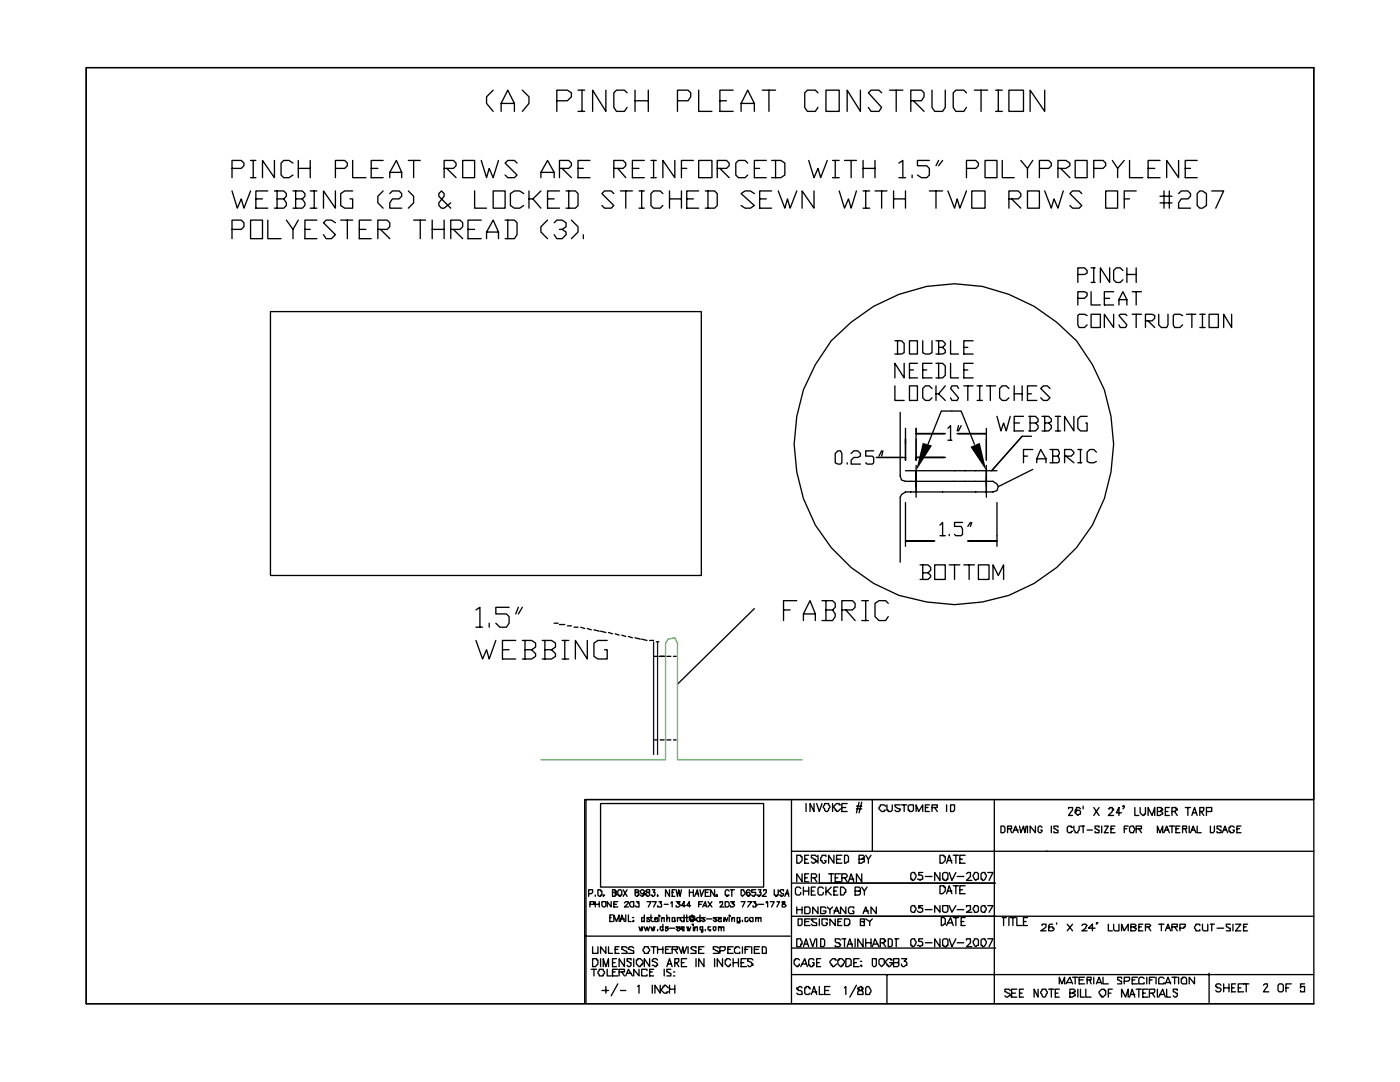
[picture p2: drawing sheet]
<svg xmlns="http://www.w3.org/2000/svg" width="279mm" height="216mm" viewBox="0 0 279 216" stroke-linecap="round" stroke-linejoin="round" font-family="sans-serif">
<path d="M107.9 151.6h24.9v-23.3l.5-.8 1.4-.2 .5 1v23.3h24.9" fill="none" stroke="#5cb85c" stroke-width=".26"/>
<g fill="none" stroke="#000" stroke-width=".26">
<path d="M17.2 13.5h245v146h-145.5v40.8h-99.5zM17.2 13.5h245v186.8h-245zM98.4 18l-1.3 1.3v1.3l1.3 1.6M104.2 18l1.4 1.3v1.3l-1.4 1.6M115.4 18h1.3M116.2 18v4.2M120.9 18v4.2l-2.6-4.2v4.2M125.1 18.5l-.5-.5h-1.6l-.5 .5v2.9l.5 .8h1.6l.5-.8M126.7 18v4.2M129.4 18v4.2M139.4 18v4.2h2.7M146.3 18h-2.6v4.2h2.6"/>
<path d="M152.1 18h2.7M153.5 18v4.2M163.2 18.5l-.5-.5h-1.6l-.5 .5v2.9l.5 .8h1.6l.5-.8M164.8 18h2.7v4.2h-2.7zM171.7 18v4.2l-2.6-4.2v4.2M175.9 18.5l-.5-.5h-1.6l-.5 .5 2.6 2.9-.5 .8h-1.6l-.5-.8M177.5 18h2.7M178.9 18v4.2M186 18v3.4l.5 .8h1.6l.5-.8v-3.4M192.9 18.5l-.5-.5h-1.6l-.6 .5v2.9l.6 .8h1.6l.5-.8M194.5 18h2.6M195.8 18v4.2"/>
<path d="M198.7 18h1.3M199.2 18v4.2M201.3 18h3v4.2h-3zM208.5 18v4.2l-2.9-4.2v4.2M46.3 33.6h1.9l.5-.5v-.6l-.5-.5h-1.9v3.5M46.3 38.1l1.1 3.4 .8-1.8 .5 1.8 1.3-3.4M50 32h1.1M50 35.5h1.1M50.5 32v3.5M51.1 39.7h1.3M53.4 38.1h-2.3v3.4h2.3M54.8 32v3.5l-2.4-3.5v3.5"/>
<path d="M54.8 38.1h1.8l.6 .5v.6l-.6 .5M55.3 39.7h1.3l.6 .8v.5l-.6 .5h-1.8M55.3 38.1v3.4M58.5 32.5l-.8-.5h-1.1l-.5 .5v2.4l.5 .6h1.1l.8-.6M58.5 38.1h1.8l.6 .5v.6l-.6 .5M59 39.7h1.3l.6 .8v.5l-.6 .5h-1.8M59 38.1v3.4M59.5 32v3.5M59.5 33.6h2.4M61.9 32v3.5M61.9 38.1h1.3M62.7 38.1v3.4"/>
<path d="M66.9 33.6h1.9l.5-.5v-.6l-.5-.5h-1.9v3.5M66.9 38.1v3.4l-2.3-3.4v3.4M70.4 32v3.5h2.6M70.4 38.1h-1.6l-.8 .5v2.4l.8 .5h1.6v-1.8h-.6M74.1 33.6h1.3M76.5 32h-2.4v3.5h2.4M76.5 38.1l-1.1 1.1v1.3l1.1 1M77.8 35.5v-1.1l1.3-2.4 1.1 2.4v1.1M77.8 38.6l.5-.5h1.3l.6 .5v.6l-.6 .5h-1.3l-.5 .8v1h2.4M77.8 34.4h2.4M81.5 38.1l1 1.1v1.3l-1 1M81.5 32h2.4"/>
<path d="M82.5 32v3.5M88.6 33.6h1.9l.5-.5v-.6l-.5-.5h-1.9v3.5M89.2 33.6l1.8 1.9M92.3 32h2.4v3.5h-2.4zM94.7 38.1v3.4h2.4M96 32l1.1 3.5 .5-1.9 .8 1.9 1.1-3.5M98.4 38.1h2.4v3.4h-2.4zM100 22.2v-1.6l1.3-2.6 1.4 2.6v1.6M100 20.6h2.7M103.2 32.5l-.5-.5h-1.4l-.5 .5 2.4 2.4-.5 .6h-1.4l-.5-.6M104.5 38.6l-.8-.5h-1l-.8 .5v2.4l.8 .5h1l.8-.5M105.6 38.1v3.4"/>
<path d="M106.4 39.7l1.5 1.8M107.9 35.5v-1.1l1.4-2.4 1.3 2.4v1.1M107.9 38.1l-1.5 1.6h-.8M107.9 34.4h2.7M109.3 39.7h1.3M111.1 20.1h2.1l.8-.8v-.8l-.8-.5h-2.1v4.2M111.7 33.6h1.8l.5-.5v-.6l-.5-.5h-1.8v3.5M111.7 38.1h-2.4v3.4h2.4M112.2 33.6l1.8 1.9M113 38.1h1.8l.6 .5v2.4l-.6 .5h-1.8M113.5 38.1v3.4M115.4 22.2h1.3"/>
<path d="M115.4 33.6h1M117.7 32h-2.3v3.5h2.3M122.5 33.6h1.9l.5-.5v-.6l-.5-.5h-1.9v3.5M122.5 38.6l-.5-.5h-1.3l-.6 .5 2.4 2.4-.5 .5h-1.3l-.6-.5M123.3 33.6l1.6 1.9M123.8 38.1h2.4M124.9 38.1v3.4M126.2 33.6h1.3M126.7 20.1h2.7M127.5 38.1h1.1M128.1 38.1v3.4M128.6 32h-2.4v3.5h2.4"/>
<path d="M129.9 32h1.1M129.9 35.5h1.1M130.4 32v3.5M132.3 38.6l-.5-.5h-1.4l-.5 .5v2.4l.5 .5h1.4l.5-.5M133.6 39.7h2.4M133.6 38.1v3.4M134.7 32v3.5l-2.4-3.5v3.5M135.2 20.1h2.1l.5-.8v-.8l-.5-.5h-2.1v4.2M136 33.6h1.1M136 38.1v3.4M137.1 39.7h1.3M138.4 32h-2.4v3.5"/>
<path d="M139.4 32h2.7v3.5h-2.7zM139.4 38.1h-2.3v3.4h2.3M140.8 38.1h1.8l.5 .5v2.4l-.5 .5h-1.8M141.3 38.1v3.4M143.1 33.6h1.9l.5-.5v-.6l-.5-.5h-1.9v3.5M143.7 20.1h1.3M143.7 33.6l1.8 1.9M147.9 22.2v-1.6l1.3-2.6 1.3 2.6v1.6M147.9 20.6h2.6M149.2 32.5l-.5-.5h-1.3l-.6 .5v2.4l.6 .6h1.3l.5-.6M150.5 38.6l-.7-.5h-1.1l-.8 .5 2.6 2.4-.7 .5h-1.1l-.8-.5M150.5 33.6h1.1"/>
<path d="M151.6 39.7h1.3M152.9 32h-2.4v3.5h2.4M154 32h1.8l.8 .5v2.4l-.8 .6h-1.8M154 38.1h-2.4v3.4h2.4M154.8 32v3.5M155.3 38.1l1.3 3.4 .6-1.8 .5 1.8 1.3-3.4M161.4 32l1.1 3.5 .7-1.9 .6 1.9 1.3-3.5M162.5 38.1v3.4l-2.4-3.4v3.4M166.2 32h1.3M166.2 35.5h1.3M166.7 32v3.5M167.5 38.1l1 3.4 .8-1.8 .6 1.8 1-3.4"/>
<path d="M168.5 32h2.4M169.9 32v3.5M172.2 33.6h2.4M172.2 32v3.5M172.2 38.1h1.4M172.8 38.1v3.4M174.6 32v3.5M174.6 38.1h2.4M175.9 38.1v3.4M178.3 39.7h2.4M178.3 38.1v3.4M179.4 32.5l.8-.5v3.5"/>
<path d="M179.4 35.5h1.3M180.7 38.1v3.4M181.8 20.1h2.1l.5-.8v-.8l-.5-.5h-2.1v4.2M182 34.9v.6M182.3 20.1l2.1 2.1M185.5 32h-2.4v1.1h1.8l.6 .5v1.3l-.6 .6h-1l-.8-.6M185.5 38.1h2.6M186.8 38.1v3.4M187.3 32l-.5 1.1M188.1 32l-.8 1.1M189.2 38.1l1.3 3.4 .5-1.8 .6 1.8 1.3-3.4M192.9 33.6h1.8l.6-.5v-.6l-.6-.5h-1.8v3.5"/>
<path d="M193.9 38.1h2.7v3.4h-2.7zM196.6 32h2.4v3.5h-2.4zM198.7 22.2h1.3M200 32v3.5h2.4M201.3 39.7h1.9l.5-.5v-.6l-.5-.5h-1.9v3.4M201.9 39.7l1.8 1.8M203.7 32l1.4 1.6v1.9M205.1 38.1h2.3v3.4h-2.3zM206.1 32l-1 1.6M207.4 33.6h1.9l.5-.5v-.6l-.5-.5h-1.9v3.5M208.5 38.1l1.3 3.4 .5-1.8 .8 1.8 1.1-3.4M211.1 33.6h1.6l.8-.5v-.6l-.8-.5h-1.6v3.5"/>
<path d="M211.7 33.6l1.8 1.9M214.6 32h2.4v3.5h-2.4zM215.9 38.6l-.5-.5h-1.4l-.5 .5 2.4 2.4-.5 .5h-1.4l-.5-.5M218.3 33.6h1.8l.6-.5v-.6l-.6-.5h-1.8v3.5M220.7 38.1h2.3v3.4h-2.3zM222 32l1 1.6v1.9M224.4 32l-1.4 1.6M224.4 39.7h1M225.4 32v3.5h2.7M226.7 38.1h-2.3v3.4M229.1 33.6h1.4M231.5 32h-2.4v3.5h2.4"/>
<path d="M231.5 39.2h2.4M232.3 38.1v3.4M233.4 38.1v3.4M235.2 32v3.5l-2.4-3.5v3.5M235.2 38.6l.5-.5h1.4l.5 .5v.6l-.5 .5h-1.4l-.5 .8v1h2.4M236.5 33.6h1.1M238.9 38.6l.5-.5h.6l.8 .5v2.4l-.8 .5h-.6l-.5-.5zM238.9 32h-2.4v3.5h2.4M241.8 38.1h2.4l-1.6 3.4M46.3 45.8h1.9l.5-.6v-.8l-.5-.5h-1.9v3.7M50 43.9h2.4v3.7h-2.4zM53.4 43.9v3.7h2.7"/>
<path d="M57.2 43.9l1.3 1.9v1.8M59.5 43.9l-1 1.9M60.9 45.8h1M61.9 41.5h1.3M63.2 43.9h-2.3v3.7h2.3M66.9 44.4l-.8-.5h-1l-.5 .5 2.3 2.4-.8 .8h-1l-.5-.8M68 43.9h2.4M69.3 43.9v3.7M71.7 45.8h1.3M74.1 43.9h-2.4v3.7h2.4M75.4 45.8h1.9l.5-.6v-.8l-.5-.5h-1.9v3.7M75.9 45.8l1.9 1.8"/>
<path d="M82.5 43.9h2.4M83.9 43.9v3.7M86.3 45.8h2.3M86.3 43.9v3.7M88.6 43.9v3.7M90 40.5l-1.4 1h-.5l-.5-.5v-.5l1-1.3v-.6l-.5-.5-.5 .5v.6l2.4 2.3M90 45.8h1.8l.5-.6v-.8l-.5-.5h-1.8v3.7M90.5 45.8l1.8 1.8M93.4 45.8h1.3M96 43.9h-2.6v3.7h2.6M97.1 47.6v-1.3l1.3-2.4 1.1 2.4v1.3M97.1 46.3h2.4"/>
<path d="M100.8 43.9h1.9l.5 .5v2.4l-.5 .8h-1.9M101.3 43.9v3.7M109.3 43.9l-1.4 1.3v1.1l1.4 1.3M110.6 44.4l.5-.5h1.1l.8 .5v.8l-.8 .6h-.5M112.2 45.8l.8 .5v.5l-.8 .8h-1.1l-.5-.8M114 43.9l1.4 1.3v1.1l-1.4 1.3M116.4 46.8v.8M127.5 41.5h1.1M172.2 41.5h1.4M215.1 54.8h1.3l.6-.3v-.5l-.6-.6h-1.3v3M215.1 59.5h1.3l.6-.5v-.5l-.6-.3h-1.3v2.7M217.8 58.2v2.7h1.8"/>
<path d="M217.8 53.4h.7M217.8 56.4h.7M218.3 53.4v3M220.4 59.5h1.1M221.5 53.4v3l-1.9-3v3M222.2 58.2h-1.8v2.7h1.8M223.3 59.8h1.6M224.1 54l-.5-.6h-.8l-.6 .6v1.8l.6 .6h.8l.5-.6M224.9 53.4v3M224.9 54.8h1.8M226 58.2h1.8M226.7 53.4v3"/>
<path d="M226.7 58.2v2.7M231.5 40.5h2.4M54 62.2h86v52.6h-86zM165.9 68a34 34 0 0 1 24.6-11.4 33.8 33.8 0 0 1 24.3 11.4 32.4 32.4 0 0 1-3.9 45.2 31 31 0 0 1-26 6.9 31.1 31.1 0 0 1-22.2-15.3 32.6 32.6 0 0 1 3.2-36.8zM178.6 68h1.3l.5 .5v1.9l-.5 .2h-1.3M178.6 77v2.9h1.8M179.1 68v2.6M180.4 72.5v2.9l-1.8-2.9v2.9M181.5 68h1.6v2.6h-1.6zM181.5 77h1.6v2.9h-1.6zM181.5 73.8h.8M183.1 72.5h-1.6v2.9h1.6"/>
<path d="M184.1 68v2.4l.6 .2h.8l.5-.2v-2.4M184.1 73.8h.8M186 72.5h-1.9v2.9h1.9M186 77.5l-.5-.5h-.8l-.6 .5v1.9l.6 .5h.8l.5-.5M186.8 68h1.3l.5 .5v.3l-.5 .5M186.8 72.5h1.3l.5 .5v1.9l-.5 .5h-1.3M186.8 77v2.9M187.3 69.3h.8l.5 .5v.6l-.5 .2h-1.3M187.3 68v2.6M187.3 72.5v2.9M187.3 78.6l1.3 1.3M188.6 77l-1.3 1.6h-.5"/>
<path d="M189.7 68v2.6h1.6M189.7 72.5v2.9h1.6M191.3 77.5l-.3-.5h-1l-.3 .5 1.6 1.9-.3 .5h-1l-.3-.5M192.4 69.3h.7M192.4 73.8h.7M192.4 77h1.8M193.1 77v2.9M194.2 68h-1.8v2.6h1.8M194.2 72.5h-1.8v2.9h1.8M195 77h1.1M195 79.9h1.1M195.5 77v2.9"/>
<path d="M196.8 77h1.9M197.6 77v2.9M201.3 77.5l-.5-.5h-.8l-.5 .5v1.9l.5 .5h.8l.5-.5M202.4 77v2.9M202.4 78.6h1.6M204 77v2.9M205.1 78.6h.7M206.9 77h-1.8v2.9h1.8M209.5 77.5l-.5-.5h-.8l-.5 .5 1.8 1.9-.5 .5h-.8l-.5-.5M217 63l-.6-.3h-1l-.3 .3v1.8l.3 .6h1l.6-.6M217.8 62.7h1.8v2.7h-1.8zM222.2 62.7v2.7l-1.8-2.7v2.7"/>
<path d="M223.3 60.9v-1.1l.8-1.6 .8 1.6v1.1M224.9 63l-.3-.3h-1l-.3 .3 1.6 1.8-.3 .6h-1l-.3-.6M226 62.7h1.8M226.7 62.7v2.7M228.6 64h1.3l.6-.5v-.5l-.6-.3h-1.3v2.7M229.1 64l1.4 1.4M231.2 62.7v2.1l.6 .6h1l.3-.6v-2.1M236 63l-.5-.3h-1.1l-.2 .3v1.8l.2 .6h1.1l.5-.6M236.8 62.7h1.9M237.9 62.7v2.7M239.4 62.7h1.1M239.4 65.4h1.1"/>
<path d="M240 62.7v2.7M241.3 62.7h1.9v2.7h-1.9zM245.8 62.7v2.7l-1.6-2.7v2.7M166.7 90.5l.5-.5h.5l.3 .5v1.8l-.3 .3h-.5l-.5-.3zM169.1 92.3v.3M169.9 90.5l.5-.5h.8l.5 .5v.5l-.5 .3h-.8l-.5 .5v.8h1.8M174.4 90h-1.6v1h1.3l.3 .3v1l-.3 .3h-1.1l-.2-.3M174.9 91.3h5.8M175.9 90l-.5 1M176.2 90l-.3 1M179.7 82.3v12.7l.2 .8 .8 .2h17.5l.8 .6 .2 .5-.2 .8-.8 .3h-17.5l-.8 .5-.2 .5v13M180.7 85.5v6.3v-4.2v1"/>
<path d="M180.7 93.9h18.3M182.8 86.5v5.3M182.8 91.3h5.8M182.8 86.5h5.8M182.8 85.5v1M182.8 87.6v4.2M182.8 92.9v6.3M185.2 88.6l2.7-6.6h3.9l2.7 6.6M188.4 91.3h-5.6v.5M189.2 85.5l.5-.6v2.9M189.2 87.8h.8M191 86.5h5.8"/>
<path d="M191.3 84.9l-.3 1.1M191.8 84.9l-.5 1.1M196.8 93.9v4.3M196.8 85.5v6.3v-4.2M196.8 92.9v6.3M199 83.1l.8 2.9 .5-1.6 .5 1.6 .8-2.9M202.4 84.4h1.1M204 87l-6.1 6.9 6.1-6.9h1.8M204.3 83.1h-1.9v2.9h1.9M204.3 91h.8M205.3 83.1h1.3l.6 .5v.5l-.6 .3M205.6 84.4h1l.6 .5v.6l-.6 .5h-1.3"/>
<path d="M205.6 83.1v2.9M206.1 89.7h-1.8v2.6M206.1 93.7l-6.9 3.4M206.9 92.3v-.8l.8-1.8 1.1 1.8v.8M206.9 91.5h1.9M208 83.1h1.3l.5 .5v.5l-.5 .3M208.5 84.4h.8l.5 .5v.6l-.5 .5h-1.3M208.5 83.1v2.9M209.5 89.7h1.6l.3 .5-.3 .8M210.1 91h1l.3 .5v.6l-.3 .2h-1.6M210.1 89.7v2.6M210.6 86h1.1"/>
<path d="M210.6 83.1h1.1M211.1 83.1v2.9M212.5 91h1.3l.5-.5v-.3l-.5-.5h-1.3v2.6M212.7 91l1.6 1.3M214.3 83.1v2.9l-1.8-2.9v2.9M215.1 89.7h.8M215.1 92.3h.8M215.6 89.7v2.6M217 83.1h-1.4l-.5 .5v1.9l.5 .5h1.4v-1.6h-.3M218.8 90.2l-.5-.5h-.8l-.5 .5v1.9l.5 .2h.8l.5-.2M159 119.9h-2.6v3.9M164 119.9h2.2l.5 .5v.8l-.5 .5"/>
<path d="M164.8 119.9v3.9M172 119.9h1.3M172.8 119.9v3.9M180.7 107.9h5.8M180.7 100.3v8.7M183.6 112.7h1.6l.5 .5v.6l-.5 .5M184.1 114.3h1.1l.5 .5v.3l-.5 .5h-1.6M184.1 112.7v2.9M186.5 112.7h2.1v2.9h-2.1zM187.6 104.8l.5-.6v2.7M187.6 106.9h1M189.4 112.7h2.2"/>
<path d="M189.4 106.6v.3M190.5 112.7v2.9M192.1 104.2h-1.6v.8h1.3l.3 .6v1l-.3 .3h-1l-.3-.3M192.4 112.7h2.1M193.1 107.9h5.9M193.4 112.7v2.9M193.7 104.2l-.6 .8M193.9 104.2l-.2 .8M195.3 112.7h2.1v2.9h-2.1zM198.2 115.6v-2.9l1 2.1 1.1-2.1v2.9M199 100.3v8.7M95 121.7l.8-.5v3.9"/>
<path d="M95 127.8l1.3 3.7 .8-1.9 .5 1.9 1.4-3.7M95 125.1h1.3M97.6 124.4v.7M100.3 129.6h1.3M101.6 121.2h-2.6v1.3h2.1l.5 .5v1.4l-.5 .7h-1.4l-.7-.7M102.9 127.8h-2.6v3.7h2.6M103.5 121.2l-.6 1.3M104.2 127.8h1.9l.8 .5v.8l-.8 .5M104.2 121.2l-.7 1.3M104.8 129.6h1.3l.8 .8v.6l-.8 .5h-1.9M104.8 127.8v3.7M108.2 127.8h1.9l.8 .5v.8l-.8 .5"/>
<path d="M108.7 129.6h1.4l.8 .8v.6l-.8 .5h-1.9M108.7 127.8v3.7M110.6 124.4h.8M111.7 124.6h1M112.2 127.8h1.3M112.2 131.5h1.3M112.7 127.8v3.7M113.2 124.9h.8M114.6 125.1h.8M115.9 125.1l.8 .3M117.2 127.8v3.7l-2.4-3.7v3.7M117.2 125.4l.8 .3"/>
<path d="M118.5 125.7l1.1 .2M119.9 125.9l1 .3M121.2 127.8h-1.9l-.8 .5v2.7l.8 .5h1.9v-1.9h-.5M121.4 126.2l.8 .3M122.8 126.5l.8 .2M124.1 126.7l.8 .3M125.4 127l.8 .3M126.7 127.3l1.1 .2M128.1 127.5l1 .3M129.6 127.8h.8M130.4 131h.8M131 128.1h.5"/>
<path d="M131.5 131h1.3M133.1 131h.8M134.4 131h.5M150.5 121.4l-15.3 15.1M156.4 121.7h1.3M160.3 123.8v-1.3l1.4-2.6 1 2.6v1.3M160.3 122.5h2.4M164.8 121.7h1.4l.5 .8v.5l-.5 .8h-2.2M168 121.7h2.1l.6-.5v-.8l-.6-.5h-2.1v3.9M168.8 121.7l1.9 2.1M172 123.8h1.3M177.3 120.4l-.6-.5h-1.3l-.8 .5v2.6l.8 .8h1.3l.6-.8"/>
<path d="M130.4 147.6h.8M131.8 147.6h.8M133.1 147.6h.8M134.4 147.6h.5M158 159.5v10.4h40.4v-10.4M174.1 159.5v10.4M262.2 159.5h-145.3v40.8M117.5 178.3h.5l.3-.2v-.6h-.8v1.4M118.8 178.6v.3zM118.8 179.9v1.1M119.3 177.5h.6v.3h.2v.8h-.2v.3h-.3l-.3-.3zM119.6 179.9v1.1"/>
<path d="M119.9 160.3h32.5v16.7h-32.5zM120.1 179.9h.8v.8l-.2 .3h-.3l-.3-.3zM120.4 178.6h.3l-.3 .3zM122 179.9v1.1l-.8-1.1v1.1M122.2 178.1h.8v-.3h-.2v-.3h-.6v1.4h.6v-.3h.2v-.3h-.2v-.2M123.3 177.8l.3-.3h.2l.3 .3v.8h-.3v.3h-.2v-.3h-.3zM123.3 179.9h-.8v1.1h.8M124.4 177.5l.7 1.4M125.1 177.5l-.7 1.4M126.7 177.5v.6h.6l.2 .2v.3h-.2v.3h-.3l-.3-.3v-.3l.8-.5-.2-.3zM127 179.9h.5l-.2 .3h.2v.8h-.5l-.3-.3M128.6 178.1l-.3 .2h-.2l-.3-.2v-.3l.3-.3h.2l.3 .3v.8h-.3v.3h-.2l-.3-.3"/>
<path d="M129.1 177.5l-.2 .3 .7 .5v.3l-.2 .3h-.3v-.3h-.2v-.3l.2-.2h.5v-.6zM129.1 179.9h.8l-.5 1.1M130.2 179.9h.8l-.6 1.1M130.2 177.5h.5l-.3 .6h.3v.5l-.3 .3h-.2v-.3h-.3M131.2 178.6v.3M131.5 179.9h.5l-.2 .3 .2 .2v.6h-.8v-.3M133.6 177.5v1.4l-.8-1.4v1.4M134.1 178.1h.3M134.7 177.5h-.6v1.4h.6M134.9 179.9h.8l-.5 .3h.3v.2h.2v.3l-.2 .3h-.6v-.3M134.9 177.5l.3 1.4 .3-1.4 .2 1.4 .3-1.4M137.6 177.5v1.4"/>
<path d="M137.6 178.1h.8M138.4 177.5v1.4M138.6 178.9l.6-1.4 .2 1.4M138.9 178.3h.5M139.7 177.5l.3 1.4 .5-1.4M140.2 179.9h-.8v1.1M140.8 178.1h.5M141.3 179.9l.8 1.1M141.6 177.5h-.8v1.4h.8M142.1 179.9l-.8 1.1M142.6 177.5v1.4l-.8-1.4v1.4M143.1 178.6v.3l-.2-.3h.2v.3h-.2"/>
<path d="M144.7 179.9h.6l.2 .3v.5l-.2 .3h-.6zM145.5 177.8l-.2-.3h-.3l-.3 .3v.8h.3v.3h.3v-.3h.2M145.8 179.9h.8l-.6 .3h.3v.2h.3v.3l-.3 .3h-.5v-.3M145.8 177.5h.8M146 177.5v1.4M147.9 177.5h.5v.3l.3 .3v.2l-.5 .6-.3-.3zM147.9 179.9h.8l-.5 1.1M149.2 179.9h.8l-.8 1.1M149.8 177.8l-.3-.3h-.3l-.2 .3v.8h.2v.3h.3v-.3h.3v-.3l-.3-.2h-.3l-.2 .2M150.3 179.9h.5l-.3 .3h.3v.2h.3v.3h-.3v.3h-.5v-.3M150.8 177.5h-.8v.6h.8v.5h-.3v.3h-.2l-.3-.3M151.3 177.5h.6l-.3 .6h.3v.5h-.3v.3h-.3v-.3h-.2"/>
<path d="M152.4 177.8v-.3h.5v.6l-.8 .8h.8M153.7 179.9h.8l-.5 1.1M154.5 177.5v1.1h.3v.3h.2v-.3h.3v-1.1M155 179.9h.6l-.6 1.1M156.1 179.9v.3h.3v.2h.2l.3 .3-.3 .3h-.5v-.6h.3l.2-.2v-.3zM156.4 177.8v-.3h-.6l-.2 .3 .5 .5h.3v.3l-.3 .3h-.3v-.3h-.2M156.6 178.9l.6-1.4 .2 1.4M156.9 178.3h.5M158 176.2h40.7M158 169.9v30.4M159 170.7h.8v.2h.3v.8l-.6 .5h-.5zM159.8 177.3l-.3-.3h-.5l-.2 .3v1l.2 .3h.5l.3-.3v-.2"/>
<path d="M160.1 174.4v1.5l-1.1-1.5v1.5M160.3 177.8h1.1M160.3 177v1.6M160.6 171.4h.5M160.6 175.2h.5M160.9 160.3v1.6M161.4 174.4h-.8v1.5h.8M161.4 170.7h-.8v1.5h.8M161.4 177v1.6M161.9 175.2h.8l.3-.3v-.3l-.3-.2h-.8v1.5M161.9 177.8h.6M162.5 160.3v1.6l-.8-1.6v1.6"/>
<path d="M162.5 175.2l.5 .7M162.7 177h-.8v1.6h.8M163 170.9l-.3-.2h-.8v.5h.3l.3 .2h.2v.3h.3v.3h-.3l-.2 .2h-.3l-.3-.2M163 160.3l.5 1.6 .5-1.6M163.2 170.7v1.5M163.5 174.4v1.5M164.3 177.3l-.3-.3h-.5l-.3 .3v1l.3 .3h.5l.3-.3v-.2M164.6 160.3h.8v.3l.2 .3v.2l-.5 .8h-.3l-.2-.2v-.3l-.3-.3zM164.8 170.9v-.2h-.8v.2l-.2 .3v.5h.2v.3l.3 .2h.3l.2-.2v-.3h-.2M164.8 177v1.6M165.1 177.8l.8 .8M165.4 174.4h1"/>
<path d="M165.9 174.4v1.5M165.9 177l-1.1 1.1M166.2 160.3v1.6M166.4 170.7v1.5l-1-1.5v1.5M166.4 177.8h.6M166.7 175.2h.5M167 171.4h.7M167.2 177h-.8v1.6h.8M167.7 177h.6l.5 .5v.6h-.3v.2l-.2 .3h-.6zM167.7 174.4h-1v1.5h1M167.7 160.6h-.2v-.3h-.5l-.6 .6v.2l.3 .3v.3h.3v.2h.2l.5-.5M168 175.2h.8l.3-.3v-.3l-.3-.2h-.8v1.5"/>
<path d="M168 170.7h-1v1.5h1M168 161.1h.8M168.5 170.7h.6l.2 .2v1.1h-.2l-.3 .2h-.3zM168.5 175.2l.6 .7M169.1 160.3h-1.1v1.6h1.1M169.3 175.9l.6-1.5 .5 1.5M169.6 175.4h.8M170.7 177.8h.7l.3-.3v-.2l-.3-.3h-.7v1.6h.7l.3-.3v-.5h-.3M170.9 160.9h1.1M170.9 161.4h1.1M171.4 171.4h.6l.2-.2h.3v-.3l-.3-.2h-.8v1.5h.6l.2-.2h.3v-.6h-.5M171.4 160.1l-.5 2.1"/>
<path d="M172 174.4v1.5l-1.1-1.5v1.5M172 177l.5 .8v.8M172 160.1l-.6 2.1M172.8 170.7l.5 .7v.8M173 177l-.5 .8M173.8 170.7l-.5 .7M176.7 160.9l-.2-.3h-.8v.3l-.3 .2v.3l.5 .5h.6v-.2h.2M177 160.6v1.1h.3v.2h.5l.3-.2v-1.1M179.7 160.6h-1.1v.3l.3 .2 .8 .3v.3l-.3 .2h-.5l-.3-.2M179.9 160.6h1.1M180.4 160.6v1.3M181.2 160.9l.3-.3h.8v1.1l-.3 .2h-.5v-.2h-.3z"/>
<path d="M181.8 174.4l.2-.3h.6v.3l.2 .2-.2 .8-.3 .3h-.3v-.3h-.2zM182.8 161.9v-1.3l.6 1.3 .7-1.3v1.3M184.1 174.1h-.7v.5h.5l.2 .3v.5h-.2l-.3 .3-.2-.3h-.3M184.7 174.9h1.3M184.7 161.1h.5M185.5 160.6h-.8v1.3h.8M186 161.1h1.1v-.5h-1.1v1.3M186.5 161.1l.6 .8M187.6 176.7h.8v.3h.2v.8l-.5 .5h-.5zM187.6 170.7h.8v.2h.2v.8l-.5 .5h-.5zM187.6 174.1v1.6l-1.1-1.6v1.6M188.1 174.4l.3-.3h.5l.3 .3v1h-.3v.3h-.5v-.3h-.3z"/>
<path d="M188.9 178.3l.5-1.6 .6 1.6M188.9 172.2l.5-1.5 .6 1.5M188.9 160.6v1.3M189.2 177.8h.8M189.2 171.7h.8M189.4 174.1l.6 1.6 .8-1.6M189.7 160.6h.8v1.1l-.3 .2h-.5zM190.2 176.7h1.1M190.2 170.7h1.1M190.8 170.7v1.5M190.8 176.7v1.6M191 174.9h1.4"/>
<path d="M191.6 177.5h.5M191.6 171.4h.5M192.6 176.7h-1v1.6h1M192.6 170.7h-1v1.5h1M192.9 174.4l.2-.3h.6v.8l-.8 .8h1M194.5 174.1h.5l.3 .3v1h-.3l-.3 .3-.5-.8zM195.8 174.4l.3-.3h.5v.3l.2 .2-.2 .8-.3 .3h-.2v-.3h-.3zM197.1 174.1h1.1l-.8 1.6M199.8 164.8h.5l.3 .3v.8l-.3 .3h-.5zM201.1 165.4h.8v-.6h-.8v1.4M201.6 165.4l.3 .8M202.1 166.2l.6-1.4 .5 1.4"/>
<path d="M202.4 165.6h.8M203.5 164.8l.2 1.4 .6-1.4 .2 1.4 .3-1.4M205.1 164.8v1.4M206.6 164.8v1.4l-1-1.4v1.4M208 165.1l-.3-.3h-.3l-.2 .3v.8l.2 .3h.3l.3-.3v-.3h-.3M209.8 164.8v1.4M211.1 165.1v-.3h-.8v.6l.8 .2v.6h-.8v-.3M213.3 161.4v-.3h.7v.6l-.7 1h.7M214 165.1h-.2v-.3h-.5l-.3 .3v.8l.3 .3h.5v-.3h.2M214.3 164.8v.8l.3 .3v.3h.5v-.3l.3-.3v-.8M215.6 161.4l-.2-.3h-.6v.3l-.2 .3v.5l.5 .5 .3-.2h.2v-.6l-.2-.2h-.6v.2l-.2 .3M215.6 164.8h.8"/>
<path d="M216.2 160.9v.5M216.2 164.8v1.4M217 165.6h1M218.3 161.1l1 1.6M219.3 165.1v-.3h-.8v.6l.8 .2v.6h-.8v-.3M219.3 161.1l-1 1.6M219.9 164.8v1.4M220.4 164.8h.8l-.8 1.4h.8M221.2 161.4h.3v-.3h.5v.3h.2v.3h-.2v.2l-.8 .8h1M221.7 165.4h.5M222.5 164.8h-.8v1.4h.8M223.8 162.2h-1l.5-1.1v1.6"/>
<path d="M224.4 160.9h-.3h.3v.2l-.3 .3M224.4 165.4h.5M225.2 164.8h-.8v1.4M225.4 165.1l.3-.3h.5v.3l.3 .3-.3 .8h-.5l-.3-.3zM226.5 161.1v1.6h.8M226.7 165.4h1.1v-.6h-1.1v1.4M227.3 165.4l.5 .8M227.5 161.1v1.1l.6 .5h.2v-.2h.3v-1.4M229.1 162.7v-1.6l.8 1.6 .6-1.6v1.6M231 166.2v-1.4l.5 1.4 .5-1.4v1.4M231 161.9h.5l.3-.2h.2v-.3h-.2v-.3h-.8v1.6h.5l.3-.2h.2v-.3l-.2-.3h-.3M232.3 166.2l.5-1.4 .6 1.4"/>
<path d="M232.6 165.6h.5M232.6 161.9h.5M233.4 161.1h-.8v1.6h.8M233.4 164.8h1M233.9 161.9h.5l.3-.2h.2v-.3h-.2v-.3h-.8v1.6M233.9 164.8v1.4M234.4 161.9l.5 .8M234.7 165.4h.5M235.5 164.8h-.8v1.4h.8M236 165.4h.8v-.6h-.8v1.4M236.5 165.4l.3 .8M236.5 161.1h1.1"/>
<path d="M237.1 161.1v1.6M237.3 164.8v1.4M237.6 166.2l.5-1.4 .6 1.4M237.9 162.7l.5-1.6 .5 1.6M237.9 165.6h.5M238.1 162.2h.6M238.9 164.8v1.4h.8M239.4 161.9h.6l.2-.2v-.6h-.8v1.6M239.7 161.9l.5 .8M240.8 161.9h1v-.8h-1v1.6M241.6 164.8v1.4h.5l.3-.3v-1.1M243.7 165.1v-.3h-.8v.6l.8 .2v.6h-.8v-.3"/>
<path d="M243.9 166.2l.6-1.4 .5 1.4M244.2 165.6h.5M246.3 165.1l-.2-.3h-.6v.3h-.2v.8h.2v.3h.6l.2-.3v-.3h-.2M246.9 165.4h.5M247.6 164.8h-.7v1.4h.7M262.2 169.9h-63.8v30.4M116.7 186.8h41M117.7 180.4h.8v-.5h-.8v1.1M118 193.4h1.1M118.3 191.3h.8v.3h.2v.8l-.5 .5h-.5zM118.3 188.9v1.3h1v-1.3M118.5 193.4v1.3"/>
<path d="M118.8 180.4h.8M119.6 193.4h.8v.3l.3 .2-.3 .8h-.8v-.2l-.3-.3zM119.9 191.3v1.6M120.1 197.6h1.3M120.4 192.9v-1.6l.5 1.6 .5-1.6v1.6M120.9 188.9v1.3l-1-1.3v1.3M120.9 196.8v1.4M121.2 193.4v1.3h.8M121.4 188.9v1.3h.8M121.7 183.1h.3M122.2 182.6h-.5v1.3h.5M122.2 193.9h.6"/>
<path d="M122.2 192.1h.6M122.5 183.9v-1.3l.5 1.3 .6-1.3v1.3M122.5 180.4h.5M122.8 189.4h.5M123 191.3h-.8v1.6h.8M123.3 193.4h-1.1v1.3h1.1M123.3 196.3l-1.3 2.4M123.6 193.9h1v-.5h-1v1.3M123.6 188.9h-.8v1.3h.8M123.8 183.9l.3-1.3 .5 1.3M123.8 197.6h1.1M123.8 183.4h.8"/>
<path d="M124.1 193.9l.5 .8M124.6 180.2l.3-.3h.5v.3l-.8 .8h.8M124.6 191.3v1.6l-1-1.6v1.6M124.9 194.7l.5-1.3 .8 1.3M124.9 182.6v1.3M125.1 189.2l-.2-.3h-.8v.5h.3l.7 .6v.2h-1M125.1 194.2h.8M125.4 182.6v1.3h.5M125.7 180.2l.2-.3h.6v1.1h-.6l-.2-.3zM125.9 191.6v-.3h-.8v.5l.8 .3v.5l-.2 .3h-.3l-.3-.3M126.2 183.1h.3zM126.2 183.9l.3-.3v.3z"/>
<path d="M126.5 189.2l-.3-.3h-.5l-.3 .3v.2l1.1 .3v.5h-1.1M126.5 191.3v1.6M127 191.6h.3v-.3h.5l.5 .5v.6h-.2v.2h-.3v.3h-.3l-.5-.5zM127.3 196.8l.2-.2v1.6M127.5 184.9l.3 .8 .3-.8v.8l.2-.8M127.5 193.4v1.3l-1-1.3v1.3M128.6 188.9h.8v.3l.2 .2-.2 .8h-.8v-.2l-.3-.3zM128.6 183.1h-.5v.8h.5v-.3M128.6 184.9l.3 .8 .2-.8 .3 .8 .2-.8M128.6 182.6v1.3M129.1 193.7v-.3h-1v1.3h1v-.2M129.6 183.1h-.5v.3h.3l.2 .2v.3h-.5v-.3"/>
<path d="M129.6 191.3v1.6l-1-1.6v1.6M129.6 193.9h.6M129.9 182.6v1l.3 .3h.2M129.9 184.9l.3 .8 .2-.8v.8l.3-.8M129.9 183.1h.3M129.9 188.9h1.1M130.2 196.6v1.6M130.4 193.4h-.8v1.3h.8M130.4 188.9v1.3M130.7 183.4h.5v-.3h-.5v.8h.5v-.3M131.2 185.5v.2zM131.2 191.6l-.2-.3h-.6l-.2 .3v.2l.8 .3 .2 .3v.2h-.2v.3l-.8-.3"/>
<path d="M131.2 189.4h1.1M131.2 188.9v1.3M131.5 182.6l.3 .2h-.3zM131.5 183.1v.8M131.8 196.6v1.6l-1.1-1.6v1.6M132 183.4l.3-.3h.3v.8M132 183.1v.8M132.3 184.9h-.5v.6l.2 .2 .3-.2M132.3 184.4v1.3M132.3 188.9v1.3M132.6 180.4h.7M132.6 193.4v1.3"/>
<path d="M132.8 189.4h.5M133.1 183.4l.2-.3h.3v.8M133.1 192.9l.5-1.6 .5 1.6M133.1 182.6v1.3M133.3 197.1l-.5-.5h-.2v.2h-.3v.3l-.3 .3v.2l.6 .6h.5v-.3h.2M133.3 184.9h-.5v.3h.5v.3l-.2 .2h-.3v-.2M133.3 192.4h.6M133.6 196.6v1.6M133.6 197.4h1.1M133.6 185.2h1.1M133.9 180.2l.2-.3v1.1M133.9 193.4h-.8v.5l.8 .3v.5h-.8"/>
<path d="M133.9 188.9h-1.1v1.3h1.1M134.1 189.4h1.1v-.5h-1.1v1.3M134.4 193.9h.3zM134.4 194.7h.3zM134.7 183.6v.3h-.6v-.8h.6v.8M134.7 192.1h.5l.3-.3v-.5h-.8v1.6M134.7 196.6v1.6M134.7 189.4l.5 .8M134.9 192.1l.6 .8M135.2 183.4v-.3v.8M135.2 183.1h.5M135.5 188.9l.5 1.3 .3-1.3 .2 1.3 .6-1.3"/>
<path d="M135.7 184.9h-.8l.3 .3h.5v.3l-.2 .2h-.3v-.2h-.3M136 185.2h.5v-.3h-.5v.6h.3v.2h.2v-.2M136 192.1h.5M136.5 183.1h-.5l-.3 .3v.2h.3v.3h.5v-.3M136.5 182.6v1.3M136.8 180.7h-.8l.5-.8v1.1M136.8 183.1h.5M137.1 182.6v1.3h.2M137.1 184.9l.2 .8v-.8l.3 .8 .2-.8M137.1 191.3h-1.1v1.6h1.1M137.3 188.9v1.3M137.8 180.7h-.7l.5-.8v1.1"/>
<path d="M138.1 184.4h.3v.3zM138.4 183.1l-.3-.3-.3 .3v.5h.6v-.2M138.4 182.8v.8h.2v-.8h-.2l-.3-.2-.3 .2h-.2v.8h.2v.3h.6v-.3h.2M138.4 184.9v.8M138.6 185.2l.3-.3h.3v.8M138.6 184.9v.8M138.9 189.2v-.3h-.8l-.3 .3 .8 .5h.3v.5h-1.1M138.9 191.3v1.6M139.4 180.4h.6M139.4 189.4h.6M139.7 183.1h-.5l-.3 .3v.2h.3v.3h.5v-.3M139.7 182.6v1.3"/>
<path d="M140.2 181l.6-1.1 .2 1.1M140.2 185.5v.2h-.2v-.2h-.3v-.6h.5v1.1h-.2M140.5 191.3v1.6l-1.1-1.6v1.6M140.5 188.9h-1.1v1.3h1.1M140.5 180.7h.5M140.8 185.5v.2zM140.8 183.1h-.8l.2 .3h.3v.2h.3l-.3 .3h-.3l-.2-.3M141 183.4h1.1M141.8 184.9h-.5v.6h.3v.2h.2v-.2M142.3 184.9h.6v.6l-.3 .2-.3-.2zM142.6 191.3v1.6M143.1 183.1h-.8l.3 .3h.3v.2h.2l-.2 .3h-.3l-.3-.3"/>
<path d="M143.4 183.4h.5v-.3h-.5v.8h.5v-.3M143.4 185.2v-.3v.8M143.4 184.9h.5v.8M143.4 189.2l-.3-.3h-.8v.5h.3l.8 .6v.2h-1.1M143.7 180.2v-.3h.5v.5l-.5 .6h.8M143.7 189.7h.8l.2-.3v-.5h-1v1.3M143.9 185.2l.3-.3h.3v.8M144.2 191.3v1.6l-1.1-1.6v1.6M144.5 183.1v.8l.2-.8 .3 .8 .3-.8M145.3 189.4h.5M145.5 182.6l.3 .2h-.3zM145.5 183.1v.8"/>
<path d="M145.8 191.6l-.3-.3h-.5v.3h-.3v.8l.6 .5h.2v-.3h.3v-.2M146 183.4l.3-.3h.3v.8M146 183.1v.8M146.3 188.9h-1v1.3h1M146.3 192.1h1.1M146.3 191.3v1.6M147.4 191.3v1.6M147.6 183.6v.3h-.5v-.8h.5v1h-.5M147.6 189.2l-.2-.3h-.6v.3h-.2v.8l.2 .2h.8v-.2M147.9 192.1h.5M148.2 183.6v.3zM148.2 188.9v1.3"/>
<path d="M148.7 189.4h.5M149 191.3h-1.1v1.6h1.1M149.2 183.1h-.5v.8h.5v-.3M149.5 183.4l.3-.3h.5v.8h-.5v-.3h-.3zM149.8 188.9h-1.1v1.3M150 188.9v1.3M150.3 191.6l-.3-.3h-.8v.5l.8 .3v.3h.3v.2h-.3l-.2 .3h-.3l-.3-.3M150.5 189.4h.8M150.8 183.4v-.3v.8M150.8 183.1h.5v.8M151.3 183.4l.3-.3h.3v.8M151.3 180.4h1.1"/>
<path d="M151.6 188.9h-1.1v1.3h1.1M152.1 188.9h.6l.2 .3v1h-.8zM152.9 180.2v-.3h.3v1.1M158 189.2h40.7M158 182.8h104.2M158 194.5h104.2M159 187.3h.8v.3l.3 .3v.5h-.3v.5h-.8zM159 181.5h1.1M159 181v1.3M159.3 183.4h.8v1l-.3 .3h-.5zM159.5 191.6l-.2-.3h-.5v.3h-.3v.8l.5 .5h.3v-.3h.2v-.2M159.8 192.9l.8-1.6 .5 1.6"/>
<path d="M160.1 197.1l-.3-.3-.8 .3v.3h.3v.2h.5l.3 .3v.5h-.8l-.3-.2M160.1 181v1.3M160.1 192.4h.8M160.3 188.9l.6-1.6 .5 1.6M160.6 181h.8l.3 .2v.8l-.3 .3h-.8zM160.6 183.9h.8M160.6 188.4h.5M161.7 183.4h-1.1v1.3h1.1M161.7 187.3l.5 1.6 .5-1.6M161.7 197.4v-.3h-.3v-.3h-.5v.3h-.3v1.1l.3 .2h.5l.3-.2M161.9 198.4l.6-1.6 .5 1.6M162.2 197.9h.8"/>
<path d="M162.5 191.6l-.3-.3h-.5l-.3 .3v1h.3v.3h.5v-.3h.3v-.5h-.3M163 183.4h-1.1v.2h.3v.3l.8 .2v.6h-.8l-.3-.3M163 187.3v1.6M163 192.1h.5M163.2 181v1.3l-1-1.3v1.3M163.5 196.8v1.6h.8M163.5 183.4v1.3M163.8 187.3h.5l.3 .3v1l-.3 .3h-.5zM163.8 191.3h-.8v1.6h.8M164.6 197.6h.8M164.8 181.2l-.2-.2h-.8v1.3h.8l.2-.3v-.2h-.5M165.1 183.6v-.2h-1.1v1l.3 .3h.5l.3-.3v-.3h-.3"/>
<path d="M165.1 181l.5 .5v.8M165.6 196.8h-1v1.6h1M166.2 181l-.6 .5M166.4 182.3l.6-1.3 .5 1.3M166.4 181.8h.8M166.7 183.4v1.3l-1.1-1.3v1.3M167 191.6h-.3v-.3h-.5l-.6 .5 .3 .8h.3v.3h.2l.6-.5M167.2 191.6h.3v-.3h.5l.5 .5v.3l-.2 .3v.2h-.3v.3h-.3l-.5-.5zM167.2 183.9h.5M167.7 187.6l-.2-.3h-.8v.6l.3 .2h.5v.3h.2v.2l-.2 .3h-.8v-.3M168 183.4h-.8v1.3h.8M168 187.3h.8"/>
<path d="M168.5 183.4h.8l.3 .2v.8h-.3v.3h-.8zM168.5 197.1l.3-.3v1.6M168.5 187.3v1.6M168.8 191.3h.8l.3 .3v1h-.3l-.3 .3h-.5zM168.8 181v1.3l-1.1-1.3v1.3M169.1 188.9l.5-1.6 .5 1.6M169.3 188.4h.8M170.4 181.2v-.2h-.8l-.3 .2v.8l.3 .3h.8v-.5h-.3M170.4 192.1h.5M170.7 187.3v1.6M170.9 196.6l-1.3 2.4M171.2 197.1v.3h.2v.2h.6l.2 .3v.5h-1v-.5l.2-.3h.6v-.2h.2v-.3h-.2v-.3z"/>
<path d="M171.4 191.3h-1v1.6h1M171.7 191.8h.3zM171.7 192.6h.3v.3zM171.7 183.9h.8v-.5h-.8v1.3h.8v-.6l-.3-.2M172.2 187.3v1.6l-1-1.6v1.6M172.2 182.3l.6-1.3 .5 1.3M172.5 181.8h.8M172.8 183.4l.8 .5v.8M172.8 187.3v1.6M172.8 188.1h1M173 196.8h.3l.5 .8-.2 .8h-.8v-1.3zM173.8 187.3v1.6"/>
<path d="M174.1 191.3h.8v1.3l-.3 .3h-.2l-.3-.3zM174.1 188.9l.5-1.6 .8 1.6M174.1 183.4l-.5 .5M174.4 188.4h.8M174.9 181v1.3l-1.1-1.3v1.3M175.4 191.6a.66 .66 0 0 1 1.1 0v.8l-.6 .5-.5-.5zM175.7 188.1h.8v-.2h.2v-.3h-.2v-.3h-.8v1.6M176.2 188.1l.5 .8M177 194.5v5.8M177.3 187.3h.5l.3 .3v1l-.3 .3h-.5zM178.1 191.6h-.3v-.3h-.5l-.6 .5 .3 .8h.3v.3h.2l.6-.5v-.3h-.6M178.3 192.1h.8l.3-.3v-.5h-1.1v1.6h.8l.3-.3v-.5h-.3"/>
<path d="M178.6 187.3h.8M178.9 187.3v1.6M179.9 191.3h1.1l-.6 .5h.3l.3 .3v.5l-.8 .3-.3-.3v-.2M181.8 187.6l.2-.3h.6v.3l.2 .3-.2 .7-.3 .3h-.3v-.3h-.2zM181.8 181l.2-.3h.6v.3l.2 .2-.2 .8h-.6l-.2-.2zM184.1 187.3h-.7v.6h.5l.2 .2v.5h-.2l-.3 .3-.2-.3h-.3M184.1 180.7h-.7v.5l.2-.2 .3 .2h.2v.6l-.2 .2h-.5l-.3-.2M184.7 188.1h1.3M184.7 181.5h1.3M187.6 187.3v1.6l-1.1-1.6v1.6M187.6 180.7v1.3l-1.1-1.3v1.3M187.9 183.1h.5l.2 .3v1h-.2l-.3 .3h-.2z"/>
<path d="M188.1 187.6l.3-.3h.5l.3 .3v1h-.3v.3h-.5v-.3h-.3zM188.1 180.7h1.1v1.1l-.3 .2h-.5l-.3-.2zM188.9 184.7l.8-1.6 .5 1.6M189.2 184.1h.8M189.4 187.3l.6 1.6 .8-1.6M189.4 180.7l.6 1.3 .8-1.3M190.2 183.1h1.1M190.8 183.1v1.6M191 188.1h1.4M191 181.5h1.4M191.8 183.9h.6M192.6 183.1h-.8v1.6h.8"/>
<path d="M192.9 187.6v-.3h.8v.8l-.8 .8h1M192.9 181v-.3h.8v.8l-.8 .5h1M194.5 187.3h.5l.3 .3v1h-.3l-.3 .3-.5-.8zM194.5 180.7h.5l.3 .3v.8l-.3 .2h-.5v-.2l-.3-.3zM195.8 187.6l.3-.3h.5v.3l.2 .3-.2 .7-.3 .3h-.2v-.3h-.3zM195.8 181l.3-.3h.5v.3l.2 .2-.2 .8h-.5l-.3-.2zM197.1 187.3h1.1l-.8 1.6M197.1 180.7h1.1l-.8 1.3M200 183.1h.8M200.3 183.1v1.6M201.3 183.1v1.6M201.6 197.6l-.3-.2h-.7v.5h.2l.8 .5v.3h-.3l-.2 .3h-.3l-.2-.3"/>
<path d="M201.6 183.1h1.1M201.9 198.2h.8M202.1 183.1v1.6M202.9 197.4h-1v1.6h1M202.9 183.1v1.6h1.1M203.5 198.2h.5M204.3 197.4h-.8v1.6h.8M204.3 183.9h.5M205.1 183.1h-.8v1.6h.8M207.2 197.4v1.6l-.8-1.6v1.6M208 197.4h.8v.2l.2 .3v.3l-.5 .8h-.3l-.2-.3v-.3l-.3-.2zM208 184.7v-.3h.8v.5l-1.1 .8h1.1"/>
<path d="M209.3 197.4h1M209.8 197.4v1.6M210.1 184.4h-.6l-.2 .3v1h.8l.2-.2v-.3h-.2v-.3h-.6l-.2 .3M210.6 198.2h.5M210.9 184.1v.3M211.4 197.4h-.8v1.6h.8M211.4 196.3v-1.3l.5 1.3 .6-1.3v1.3M212.7 196.3l.8-1.3 .5 1.3M213 196.1h.8M213 184.4l1 1.3M213.5 198.2h.5l.3-.3h.3v-.3l-.3-.2h-.8v1.6h.5l.3-.3h.3v-.3l-.3-.2h-.3M214 195h1.1"/>
<path d="M214 184.4l-1 1.3M214.6 195v1.3M215.1 197.4v1.6M215.4 195.5h.8M215.6 197.4v1.6h.8M215.9 184.7l.3-.3h.5l.3 .3-.3 .2v.3l-.8 .5h1.1M216.4 195h-1v1.3h1M216.7 197.4v1.6h1.1M217 195.5h.8v-.5h-.8v1.3M217.5 195.5l.3 .8M218.3 195v1.3M218.5 185.2h-1.3l.8-.8v1.3"/>
<path d="M218.8 196.3l.5-1.3 .6 1.3M219.1 184.1h-.3h.3l-.3 .3M219.1 196.1h.5M219.3 197.9l.6-.5h.5v.2h.3v.8l-.6 .6h-.2v-.3h-.3v-.3l-.3-.2zM220.1 195v1.3h1.1M221.2 184.4v1.3h.8M221.2 198.2h.5M222 197.4h-.8v1.6M222.2 184.4v1.1l.3 .2h.8v-1.3M223.8 199v-1.6l.8 1.6 .6-1.6v1.6M223.8 195.3v-.3h-.8v.5l.8 .3v.5h-.8M223.8 185.7v-1.3l.6 1.3 .8-1.3v1.3"/>
<path d="M224.4 195.8h.8l.2-.3v-.5h-1v1.3M225.4 199l.6-1.6 .5 1.6M225.7 184.9h.8l.2-.2-.2-.3h-.8v1.3h.8l.2-.2v-.3h-.2l-.3-.3M225.7 198.4h.8M226 195.5h.5M226.7 197.4h1.1M227 195h-1v1.3h1M227.3 197.4v1.6M227.3 184.9h.5M228.1 184.4h-.8v1.3h.8M228.1 198.2h.5M228.3 195.3l-.2-.3h-.6l-.2 .3v1h1v-.2"/>
<path d="M228.6 184.9h.8l.3-.2-.3-.3h-.8v1.3M228.9 195v1.3M229.1 197.4h-1v1.6h1M229.1 184.9l.6 .8M229.4 198.2h.8l.3-.3v-.5h-1.1v1.6M229.4 195.5h.5M229.9 198.2l.6 .8M230.5 195h-1.1v1.3M230.7 195v1.3M231 197.4v1.6M231.2 199l.8-1.6 .6 1.6M231.2 184.4h1.1"/>
<path d="M231.5 198.4h.8M231.8 184.4v1.3M232.3 195.3l-.3-.3h-.5l-.3 .3v1h1.1v-.2M232.6 196.3l.5-1.3 .5 1.3M232.6 185.7l.5-1.3 .5 1.3M232.8 197.4v1.6h.8M232.8 185.2h.6M232.8 196.1h.8M233.9 184.9h1v-.5h-1v1.3M233.9 195h1M234.4 195v1.3M234.4 184.9l.5 .8"/>
<path d="M234.9 197.6v-.2h-.7v.5l.7 .3v.5l-.2 .3h-.3l-.2-.3M235.2 195v1.3M235.5 185.2h.8v-.3h.2v-.5h-1v1.3M235.7 195.3h.3v-.3h.5l.3 .3v1h-.8l-.3-.2zM238.4 195v1.3l-1.1-1.3v1.3M239.4 184.7v-.3h-.7v.3l-.3 .2 .3 .8h.7v-.2M240 184.4v1.1l.2 .2h.8v-1.3M241.3 194.2v5.8M241.6 184.4h.8M241.8 184.4v1.3M242.9 185.2h1.3M243.7 196.6l-.3-.3h-.5l-.3 .3v.2h.3v.3h.5l.3 .3v.2l-.3 .3h-.5l-.3-.3"/>
<path d="M244.2 197.1h1.1M244.2 196.3v1.6M245.3 196.3v1.6M245.5 184.4h-.8v.5l.8 .3v.5h-.8M245.8 197.1h.5M246.1 184.4v1.3M246.6 184.4h1l-1 1.3h1M246.6 196.3h-.8v1.6h.8M247.1 197.1h.5M248.2 184.9h.5M248.7 196.3v1.6M249 184.4h-.8v1.3h.8"/>
<path d="M249.2 196.3h-2.1v1.6h1.1M252.1 196.6l.3-.3h.5v.5l-.8 1.1h1.1M255.1 196.6a.66 .66 0 0 1 1 0v1l-.2 .3h-.6l-.2-.3zM256.6 197.1h.6M257.7 196.3h-1.1v1.6M260.3 196.3h-.7v.8v-.3h.7v1.1h-.7v-.3"/>
</g>
<path d="M130.4 128.1v22.4M131.2 128.1v22.4" fill="none" stroke="#00f" stroke-width=".26"/>
<path d="M184.1 88.4l1.9 .5-3.2 5zM193.7 89.2l1.8-.8 1.3 5.5z" fill="#000"/>
</svg>
